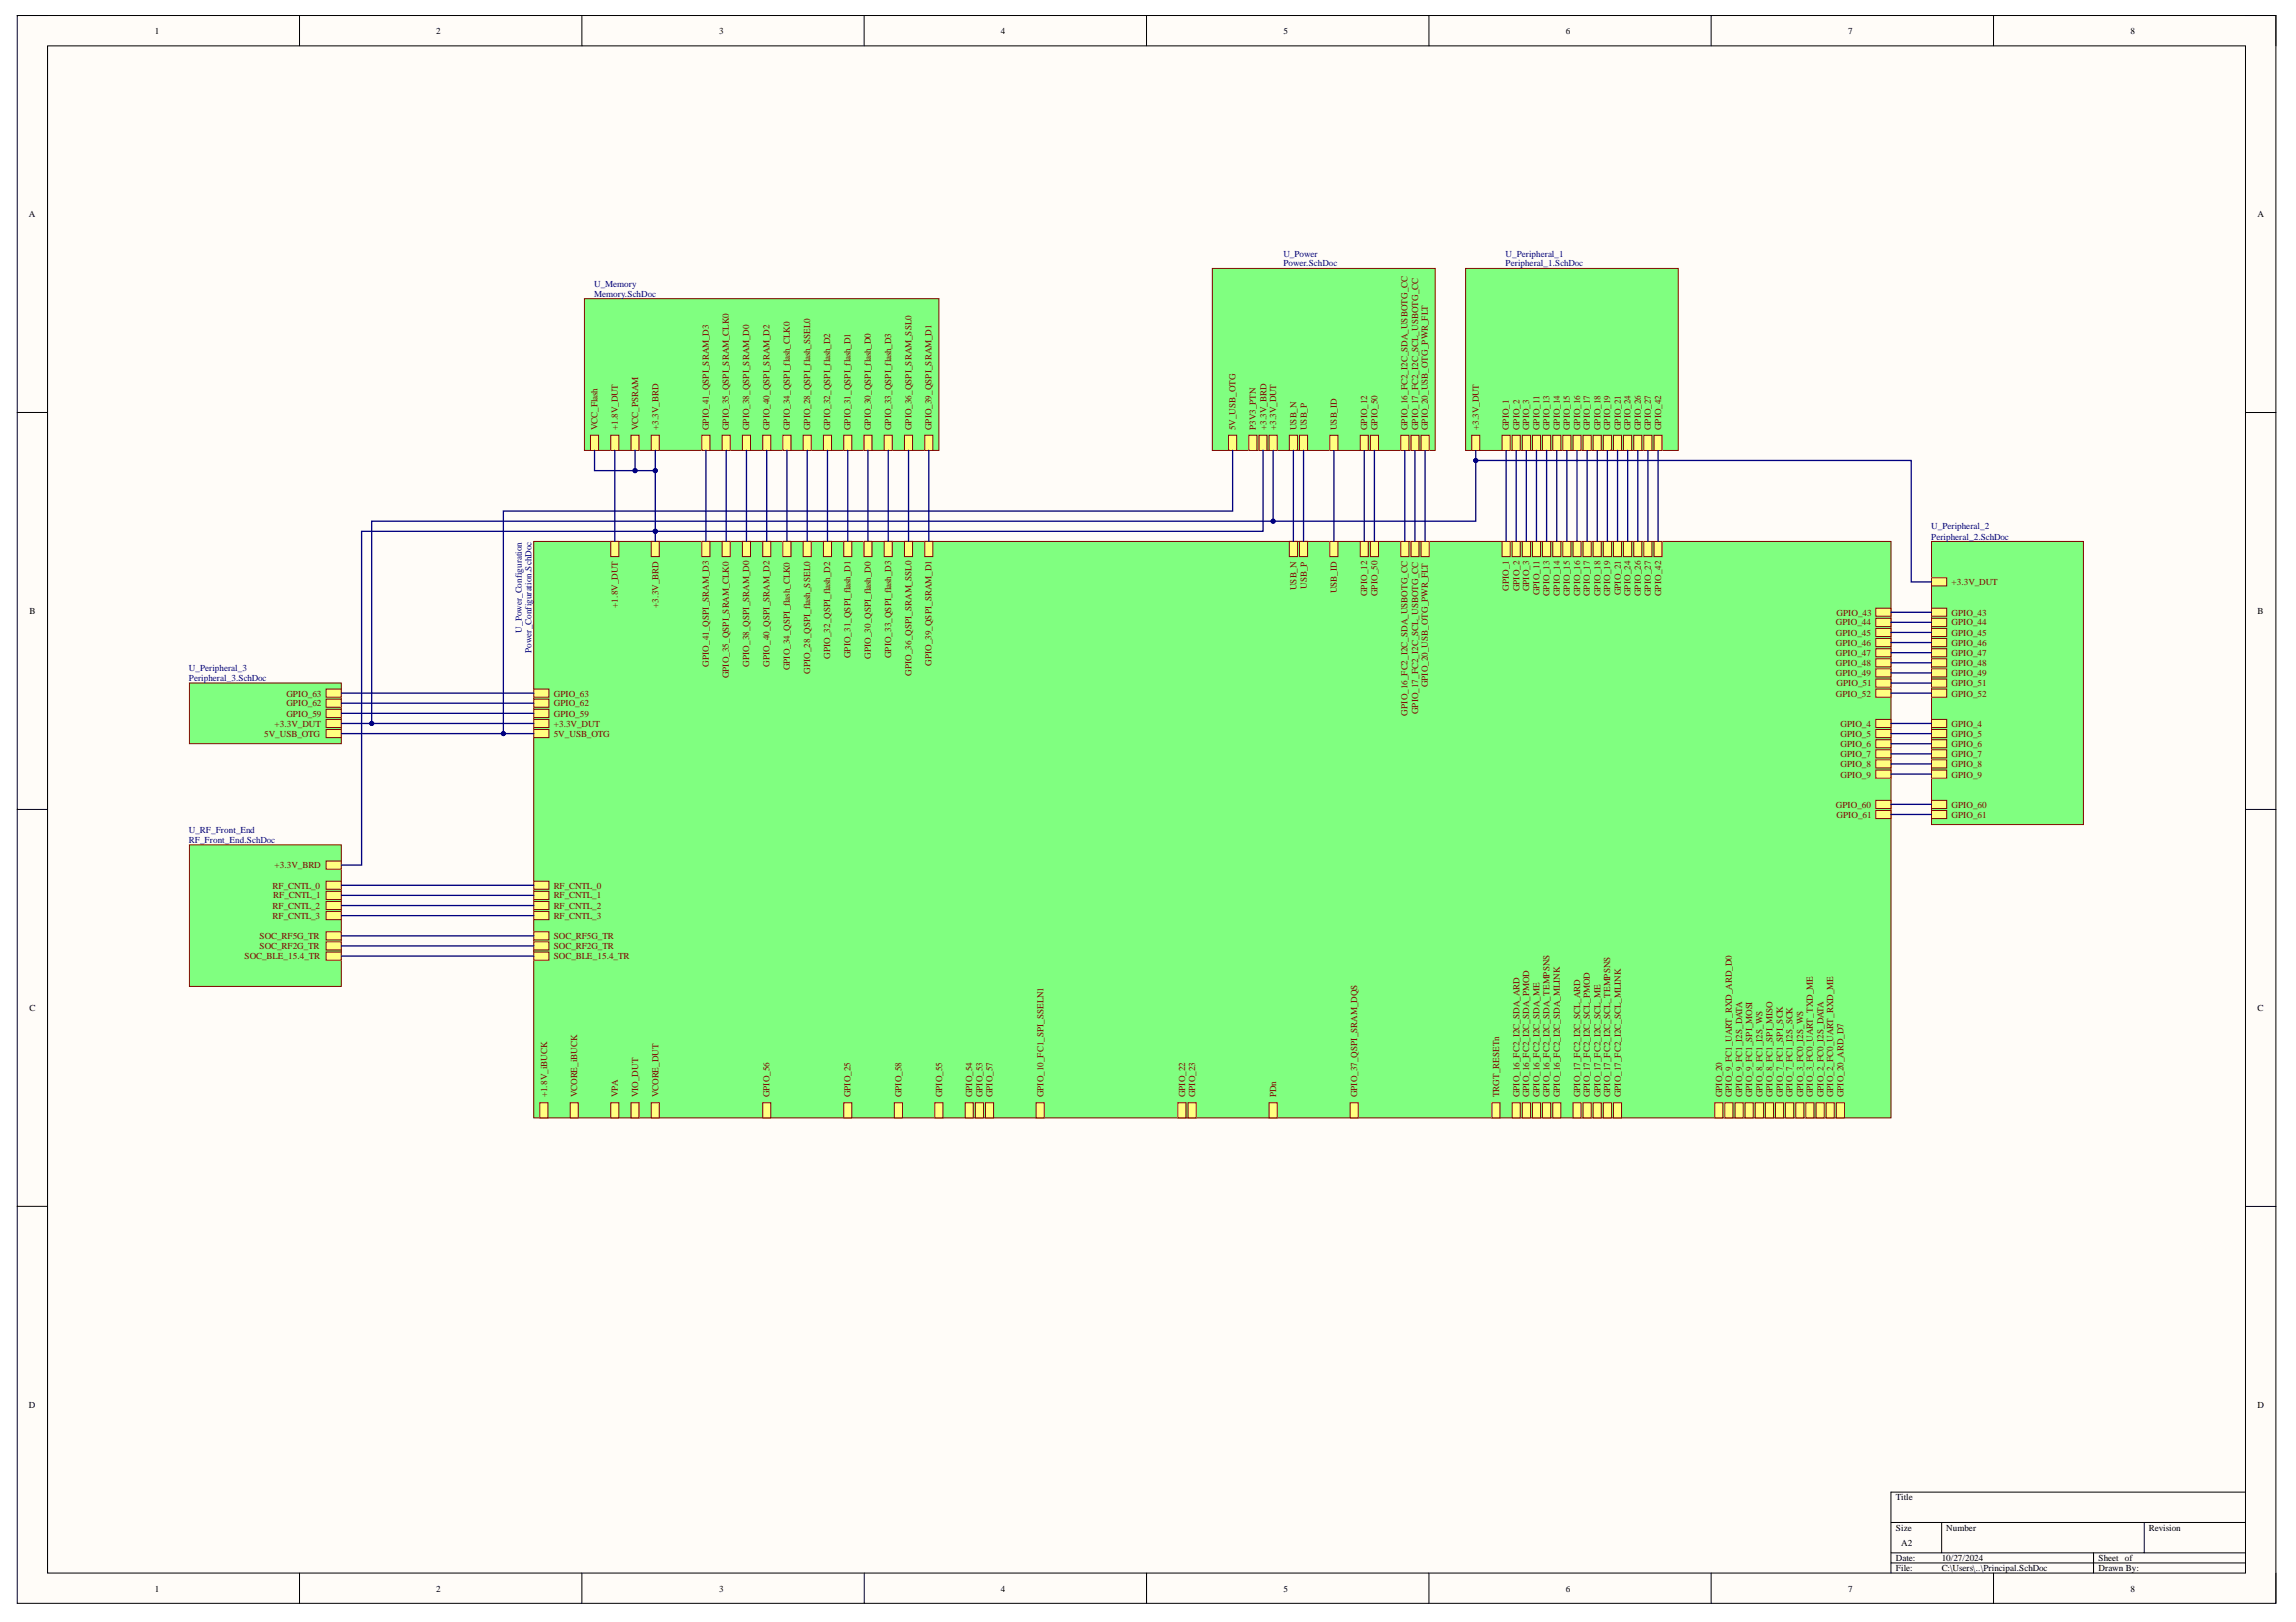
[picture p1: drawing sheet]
<svg xmlns="http://www.w3.org/2000/svg" width="297mm" height="210mm" viewBox="0 0 297 210" stroke-linecap="round" stroke-linejoin="round" font-family="sans-serif">
<defs><g id="words">
<g font-size="1.2">
<text x="20" y="4.4">1</text>
<text x="56.4" y="4.4">2</text>
<text x="93" y="4.4">3</text>
<text x="129.5" y="4.4">4</text>
<text x="166" y="4.4">5</text>
<text x="202.6" y="4.4">6</text>
<text x="239.1" y="4.4">7</text>
<text x="275.6" y="4.4">8</text>
<text x="3.7" y="28.1">A</text>
<text x="292.1" y="28.1">A</text>
<text x="3.8" y="79.5">B</text>
<text x="292.1" y="79.5">B</text>
<text x="3.8" y="130.9">C</text>
<text x="292.1" y="130.9">C</text>
<text x="3.7" y="182.2">D</text>
<text x="292.1" y="182.2">D</text>
<text x="245.3" y="194.1">Title</text>
<text x="245.3" y="198.1">Size</text>
<text x="245.3" y="202">Date:</text>
<text x="245.3" y="203.3">File:</text>
<text x="246" y="200.1">A2</text>
<text x="251.2" y="202">10/27/2024</text>
<text x="251.2" y="203.3">C:\Users\..\Principal.SchDoc</text>
<text x="251.8" y="198.1">Number</text>
<text x="271.5" y="202">Sheet of</text>
<text x="271.5" y="203.3">Drawn By:</text>
<text x="278" y="198.1">Revision</text>
<text x="20" y="206">1</text>
<text x="56.4" y="206">2</text>
<text x="93" y="206">3</text>
<text x="129.5" y="206">4</text>
<text x="166" y="206">5</text>
<text x="202.6" y="206">6</text>
<text x="239.1" y="206">7</text>
<text x="275.6" y="206">8</text>
</g>
<g font-size="1.2" fill="#000080">
<text x="166" y="33.2">U_Power</text>
<text x="166" y="34.5">Power.SchDoc</text>
<text x="194.8" y="33.2">U_Peripheral_1</text>
<text x="194.8" y="34.5">Peripheral_1.SchDoc</text>
<text x="76.9" y="37.1">U_Memory</text>
<text x="76.9" y="38.4">Memory.SchDoc</text>
<text x="249.9" y="68.5">U_Peripheral_2</text>
<text x="249.9" y="69.9">Peripheral_2.SchDoc</text>
<text x="67.5" y="81.9" transform="rotate(-90 67.5 81.9)">U_Power_Configuration</text>
<text x="24.4" y="86.8">U_Peripheral_3</text>
<text x="24.4" y="88.1">Peripheral_3.SchDoc</text>
<text x="68.8" y="84.5" transform="rotate(-90 68.8 84.5)">Power_Configuration.SchDoc</text>
<text x="24.4" y="107.8">U_RF_Front_End</text>
<text x="24.4" y="109.1">RF_Front_End.SchDoc</text>
</g>
<g font-size="1.2" fill="#800000">
<text x="77.3" y="55.7" transform="rotate(-90 77.3 55.7)">VCC_Flash</text>
<text x="79.9" y="55.7" transform="rotate(-90 79.9 55.7)">+1.8V_DUT</text>
<text x="82.6" y="55.7" transform="rotate(-90 82.6 55.7)">VCC_PSRAM</text>
<text x="85.2" y="55.7" transform="rotate(-90 85.2 55.7)">+3.3V_BRD</text>
<text x="91.7" y="55.7" transform="rotate(-90 91.7 55.7)">GPIO_41_QSPI_SRAM_D3</text>
<text x="94.3" y="55.7" transform="rotate(-90 94.3 55.7)">GPIO_35_QSPI_SRAM_CLK0</text>
<text x="96.9" y="55.7" transform="rotate(-90 96.9 55.7)">GPIO_38_QSPI_SRAM_D0</text>
<text x="99.6" y="55.7" transform="rotate(-90 99.6 55.7)">GPIO_40_QSPI_SRAM_D2</text>
<text x="102.2" y="55.7" transform="rotate(-90 102.2 55.7)">GPIO_34_QSPI_flash_CLK0</text>
<text x="104.8" y="55.7" transform="rotate(-90 104.8 55.7)">GPIO_28_QSPI_flash_SSEL0</text>
<text x="107.4" y="55.7" transform="rotate(-90 107.4 55.7)">GPIO_32_QSPI_flash_D2</text>
<text x="110" y="55.7" transform="rotate(-90 110 55.7)">GPIO_31_QSPI_flash_D1</text>
<text x="112.7" y="55.7" transform="rotate(-90 112.7 55.7)">GPIO_30_QSPI_flash_D0</text>
<text x="115.3" y="55.7" transform="rotate(-90 115.3 55.7)">GPIO_33_QSPI_flash_D3</text>
<text x="117.9" y="55.7" transform="rotate(-90 117.9 55.7)">GPIO_36_QSPI_SRAM_SSL0</text>
<text x="120.5" y="55.7" transform="rotate(-90 120.5 55.7)">GPIO_39_QSPI_SRAM_D1</text>
<text x="159.9" y="55.7" transform="rotate(-90 159.9 55.7)">5V_USB_OTG</text>
<text x="162.5" y="55.7" transform="rotate(-90 162.5 55.7)">P3V3_PTN</text>
<text x="163.8" y="55.7" transform="rotate(-90 163.8 55.7)">+3.3V_BRD</text>
<text x="165.1" y="55.7" transform="rotate(-90 165.1 55.7)">+3.3V_DUT</text>
<text x="167.7" y="55.7" transform="rotate(-90 167.7 55.7)">USB_N</text>
<text x="169.1" y="55.7" transform="rotate(-90 169.1 55.7)">USB_P</text>
<text x="173" y="55.7" transform="rotate(-90 173 55.7)">USB_ID</text>
<text x="176.9" y="55.7" transform="rotate(-90 176.9 55.7)">GPIO_12</text>
<text x="178.2" y="55.7" transform="rotate(-90 178.2 55.7)">GPIO_50</text>
<text x="182.1" y="55.7" transform="rotate(-90 182.1 55.7)">GPIO_16_FC2_I2C_SDA_USBOTG_CC</text>
<text x="183.5" y="55.7" transform="rotate(-90 183.5 55.7)">GPIO_17_FC2_I2C_SCL_USBOTG_CC</text>
<text x="184.7" y="55.7" transform="rotate(-90 184.7 55.7)">GPIO_20_USB_OTG_PWR_FLT</text>
<text x="191.3" y="55.7" transform="rotate(-90 191.3 55.7)">+3.3V_DUT</text>
<text x="195.2" y="55.7" transform="rotate(-90 195.2 55.7)">GPIO_1</text>
<text x="196.6" y="55.7" transform="rotate(-90 196.6 55.7)">GPIO_2</text>
<text x="197.8" y="55.7" transform="rotate(-90 197.8 55.7)">GPIO_3</text>
<text x="199.2" y="55.7" transform="rotate(-90 199.2 55.7)">GPIO_11</text>
<text x="200.5" y="55.7" transform="rotate(-90 200.5 55.7)">GPIO_13</text>
<text x="201.8" y="55.7" transform="rotate(-90 201.8 55.7)">GPIO_14</text>
<text x="203.1" y="55.7" transform="rotate(-90 203.1 55.7)">GPIO_15</text>
<text x="204.4" y="55.7" transform="rotate(-90 204.4 55.7)">GPIO_16</text>
<text x="205.7" y="55.7" transform="rotate(-90 205.7 55.7)">GPIO_17</text>
<text x="207.1" y="55.7" transform="rotate(-90 207.1 55.7)">GPIO_18</text>
<text x="208.3" y="55.7" transform="rotate(-90 208.3 55.7)">GPIO_19</text>
<text x="209.7" y="55.7" transform="rotate(-90 209.7 55.7)">GPIO_21</text>
<text x="210.9" y="55.7" transform="rotate(-90 210.9 55.7)">GPIO_24</text>
<text x="212.3" y="55.7" transform="rotate(-90 212.3 55.7)">GPIO_26</text>
<text x="213.6" y="55.7" transform="rotate(-90 213.6 55.7)">GPIO_27</text>
<text x="214.9" y="55.7" transform="rotate(-90 214.9 55.7)">GPIO_42</text>
<text x="167.7" y="76.4" transform="rotate(-90 167.7 76.4)">USB_N</text>
<text x="169.1" y="76.2" transform="rotate(-90 169.1 76.2)">USB_P</text>
<text x="173" y="76.8" transform="rotate(-90 173 76.8)">USB_ID</text>
<text x="176.9" y="77.1" transform="rotate(-90 176.9 77.1)">GPIO_12</text>
<text x="178.2" y="77.1" transform="rotate(-90 178.2 77.1)">GPIO_50</text>
<text x="195.2" y="76.5" transform="rotate(-90 195.2 76.5)">GPIO_1</text>
<text x="196.6" y="76.5" transform="rotate(-90 196.6 76.5)">GPIO_2</text>
<text x="197.8" y="76.5" transform="rotate(-90 197.8 76.5)">GPIO_3</text>
<text x="199.2" y="77" transform="rotate(-90 199.2 77)">GPIO_11</text>
<text x="200.5" y="77.1" transform="rotate(-90 200.5 77.1)">GPIO_13</text>
<text x="201.8" y="77.1" transform="rotate(-90 201.8 77.1)">GPIO_14</text>
<text x="203.1" y="77.1" transform="rotate(-90 203.1 77.1)">GPIO_15</text>
<text x="204.4" y="77.1" transform="rotate(-90 204.4 77.1)">GPIO_16</text>
<text x="205.7" y="77.1" transform="rotate(-90 205.7 77.1)">GPIO_17</text>
<text x="207.1" y="77.1" transform="rotate(-90 207.1 77.1)">GPIO_18</text>
<text x="208.3" y="77.1" transform="rotate(-90 208.3 77.1)">GPIO_19</text>
<text x="209.7" y="77" transform="rotate(-90 209.7 77)">GPIO_21</text>
<text x="210.9" y="77.1" transform="rotate(-90 210.9 77.1)">GPIO_24</text>
<text x="212.3" y="77.1" transform="rotate(-90 212.3 77.1)">GPIO_26</text>
<text x="213.6" y="77.1" transform="rotate(-90 213.6 77.1)">GPIO_27</text>
<text x="214.9" y="77.1" transform="rotate(-90 214.9 77.1)">GPIO_42</text>
<text x="252.5" y="75.7">+3.3V_DUT</text>
<text x="79.9" y="78.7" transform="rotate(-90 79.9 78.7)">+1.8V_DUT</text>
<text x="85.2" y="78.7" transform="rotate(-90 85.2 78.7)">+3.3V_BRD</text>
<text x="237.5" y="82.3">GPIO_45</text>
<text x="237.5" y="80.9">GPIO_44</text>
<text x="237.5" y="83.6">GPIO_46</text>
<text x="237.6" y="79.7">GPIO_43</text>
<text x="252.5" y="79.7">GPIO_43</text>
<text x="252.5" y="80.9">GPIO_44</text>
<text x="252.5" y="82.3">GPIO_45</text>
<text x="252.5" y="83.6">GPIO_46</text>
<text x="91.7" y="86.3" transform="rotate(-90 91.7 86.3)">GPIO_41_QSPI_SRAM_D3</text>
<text x="94.3" y="87.8" transform="rotate(-90 94.3 87.8)">GPIO_35_QSPI_SRAM_CLK0</text>
<text x="96.9" y="86.3" transform="rotate(-90 96.9 86.3)">GPIO_38_QSPI_SRAM_D0</text>
<text x="99.6" y="86.3" transform="rotate(-90 99.6 86.3)">GPIO_40_QSPI_SRAM_D2</text>
<text x="102.2" y="86.8" transform="rotate(-90 102.2 86.8)">GPIO_34_QSPI_flash_CLK0</text>
<text x="104.8" y="87.2" transform="rotate(-90 104.8 87.2)">GPIO_28_QSPI_flash_SSEL0</text>
<text x="107.4" y="85.2" transform="rotate(-90 107.4 85.2)">GPIO_32_QSPI_flash_D2</text>
<text x="110" y="85.2" transform="rotate(-90 110 85.2)">GPIO_31_QSPI_flash_D1</text>
<text x="112.7" y="85.2" transform="rotate(-90 112.7 85.2)">GPIO_30_QSPI_flash_D0</text>
<text x="115.3" y="85.2" transform="rotate(-90 115.3 85.2)">GPIO_33_QSPI_flash_D3</text>
<text x="117.9" y="87.4" transform="rotate(-90 117.9 87.4)">GPIO_36_QSPI_SRAM_SSL0</text>
<text x="120.5" y="86.2" transform="rotate(-90 120.5 86.2)">GPIO_39_QSPI_SRAM_D1</text>
<text x="184.7" y="89" transform="rotate(-90 184.7 89)">GPIO_20_USB_OTG_PWR_FLT</text>
<text x="237.5" y="84.9">GPIO_47</text>
<text x="237.5" y="86.2">GPIO_48</text>
<text x="237.5" y="87.5">GPIO_49</text>
<text x="237.6" y="88.8">GPIO_51</text>
<text x="252.5" y="84.9">GPIO_47</text>
<text x="252.5" y="86.2">GPIO_48</text>
<text x="252.5" y="87.5">GPIO_49</text>
<text x="252.5" y="88.8">GPIO_51</text>
<text x="34.2" y="95.4">5V_USB_OTG</text>
<text x="35.5" y="94">+3.3V_DUT</text>
<text x="37" y="92.8">GPIO_59</text>
<text x="37" y="91.4">GPIO_62</text>
<text x="37" y="90.1">GPIO_63</text>
<text x="71.6" y="94">+3.3V_DUT</text>
<text x="71.6" y="95.4">5V_USB_OTG</text>
<text x="71.6" y="92.8">GPIO_59</text>
<text x="71.6" y="91.4">GPIO_62</text>
<text x="71.6" y="90.1">GPIO_63</text>
<text x="182.1" y="92.6" transform="rotate(-90 182.1 92.6)">GPIO_16_FC2_I2C_SDA_USBOTG_CC</text>
<text x="183.5" y="92.4" transform="rotate(-90 183.5 92.4)">GPIO_17_FC2_I2C_SCL_USBOTG_CC</text>
<text x="237.5" y="90.1">GPIO_52</text>
<text x="238.1" y="94">GPIO_4</text>
<text x="238.1" y="95.4">GPIO_5</text>
<text x="252.5" y="90.1">GPIO_52</text>
<text x="252.5" y="94">GPIO_4</text>
<text x="252.5" y="95.4">GPIO_5</text>
<text x="238.1" y="96.6">GPIO_6</text>
<text x="238.1" y="98">GPIO_7</text>
<text x="238.1" y="99.3">GPIO_8</text>
<text x="238.1" y="100.6">GPIO_9</text>
<text x="252.5" y="96.6">GPIO_6</text>
<text x="252.5" y="100.6">GPIO_9</text>
<text x="252.5" y="98">GPIO_7</text>
<text x="252.5" y="99.3">GPIO_8</text>
<text x="237.5" y="104.5">GPIO_60</text>
<text x="237.6" y="105.9">GPIO_61</text>
<text x="252.5" y="104.5">GPIO_60</text>
<text x="252.5" y="105.9">GPIO_61</text>
<text x="35.5" y="112.4">+3.3V_BRD</text>
<text x="35.3" y="117.6">RF_CNTL_2</text>
<text x="35.3" y="118.9">RF_CNTL_3</text>
<text x="35.3" y="115">RF_CNTL_0</text>
<text x="35.4" y="116.2">RF_CNTL_1</text>
<text x="71.6" y="118.9">RF_CNTL_3</text>
<text x="71.6" y="117.6">RF_CNTL_2</text>
<text x="71.6" y="116.2">RF_CNTL_1</text>
<text x="71.6" y="115">RF_CNTL_0</text>
<text x="31.6" y="124.1">SOC_BLE_15.4_TR</text>
<text x="33.6" y="121.5">SOC_RF5G_TR</text>
<text x="33.6" y="122.8">SOC_RF2G_TR</text>
<text x="71.6" y="121.5">SOC_RF5G_TR</text>
<text x="71.6" y="122.8">SOC_RF2G_TR</text>
<text x="71.6" y="124.1">SOC_BLE_15.4_TR</text>
<text x="70.8" y="142" transform="rotate(-90 70.8 142)">+1.8V_iBUCK</text>
<text x="74.7" y="142" transform="rotate(-90 74.7 142)">VCORE_iBUCK</text>
<text x="79.9" y="142" transform="rotate(-90 79.9 142)">VPA</text>
<text x="82.6" y="142" transform="rotate(-90 82.6 142)">VIO_DUT</text>
<text x="85.2" y="142" transform="rotate(-90 85.2 142)">VCORE_DUT</text>
<text x="99.6" y="142" transform="rotate(-90 99.6 142)">GPIO_56</text>
<text x="110" y="142" transform="rotate(-90 110 142)">GPIO_25</text>
<text x="116.6" y="142" transform="rotate(-90 116.6 142)">GPIO_58</text>
<text x="121.9" y="142" transform="rotate(-90 121.9 142)">GPIO_55</text>
<text x="125.8" y="142" transform="rotate(-90 125.8 142)">GPIO_54</text>
<text x="127.1" y="142" transform="rotate(-90 127.1 142)">GPIO_53</text>
<text x="128.4" y="142" transform="rotate(-90 128.4 142)">GPIO_57</text>
<text x="135" y="142" transform="rotate(-90 135 142)">GPIO_10_FC1_SPI_SSELN1</text>
<text x="153.3" y="142" transform="rotate(-90 153.3 142)">GPIO_22</text>
<text x="154.6" y="142" transform="rotate(-90 154.6 142)">GPIO_23</text>
<text x="165.1" y="142" transform="rotate(-90 165.1 142)">PDn</text>
<text x="175.6" y="142" transform="rotate(-90 175.6 142)">GPIO_37_QSPI_SRAM_DQS</text>
<text x="193.9" y="142" transform="rotate(-90 193.9 142)">TRGT_RESETn</text>
<text x="196.6" y="142" transform="rotate(-90 196.6 142)">GPIO_16_FC2_I2C_SDA_ARD</text>
<text x="197.8" y="142" transform="rotate(-90 197.8 142)">GPIO_16_FC2_I2C_SDA_PMOD</text>
<text x="199.2" y="142" transform="rotate(-90 199.2 142)">GPIO_16_FC2_I2C_SDA_ME</text>
<text x="200.5" y="142" transform="rotate(-90 200.5 142)">GPIO_16_FC2_I2C_SDA_TEMPSNS</text>
<text x="201.8" y="142" transform="rotate(-90 201.8 142)">GPIO_16_FC2_I2C_SDA_MLINK</text>
<text x="204.4" y="142" transform="rotate(-90 204.4 142)">GPIO_17_FC2_I2C_SCL_ARD</text>
<text x="205.7" y="142" transform="rotate(-90 205.7 142)">GPIO_17_FC2_I2C_SCL_PMOD</text>
<text x="207.1" y="142" transform="rotate(-90 207.1 142)">GPIO_17_FC2_I2C_SCL_ME</text>
<text x="208.3" y="142" transform="rotate(-90 208.3 142)">GPIO_17_FC2_I2C_SCL_TEMPSNS</text>
<text x="209.7" y="142" transform="rotate(-90 209.7 142)">GPIO_17_FC2_I2C_SCL_MLINK</text>
<text x="222.8" y="142" transform="rotate(-90 222.8 142)">GPIO_20</text>
<text x="224.1" y="142" transform="rotate(-90 224.1 142)">GPIO_9_FC1_UART_RXD_ARD_D0</text>
<text x="225.4" y="142" transform="rotate(-90 225.4 142)">GPIO_9_FC1_I2S_DATA</text>
<text x="226.7" y="142" transform="rotate(-90 226.7 142)">GPIO_9_FC1_SPI_MOSI</text>
<text x="228" y="142" transform="rotate(-90 228 142)">GPIO_8_FC1_I2S_WS</text>
<text x="229.3" y="142" transform="rotate(-90 229.3 142)">GPIO_8_FC1_SPI_MISO</text>
<text x="230.7" y="142" transform="rotate(-90 230.7 142)">GPIO_7_FC1_SPI_SCK</text>
<text x="231.9" y="142" transform="rotate(-90 231.9 142)">GPIO_7_FC1_I2S_SCK</text>
<text x="233.3" y="142" transform="rotate(-90 233.3 142)">GPIO_3_FC0_I2S_WS</text>
<text x="234.5" y="142" transform="rotate(-90 234.5 142)">GPIO_3_FC0_UART_TXD_ME</text>
<text x="235.9" y="142" transform="rotate(-90 235.9 142)">GPIO_2_FC0_I2S_DATA</text>
<text x="237.2" y="142" transform="rotate(-90 237.2 142)">GPIO_2_FC0_UART_RXD_ME</text>
<text x="238.5" y="142" transform="rotate(-90 238.5 142)">GPIO_20_ARD_D7</text>
</g>
</g></defs>
<path d="M2.2 2h292.2v205.5h-292.2z" fill-rule="evenodd" fill="#fffcf8"/>
<path d="M2.2 2h292.2v205.5h-292.2z" fill="none" stroke="#000" stroke-width=".13"/>
<path d="M6.2 5.9h284.3v197.7h-284.3z" fill-rule="evenodd" fill="#fffcf8"/>
<g fill="none" stroke="#000" stroke-width=".13">
<path d="M2.2 2h4M6.2 5.9h284.3v197.7h-284.3zM38.7 2v3.9M75.3 2v3.9M111.8 2v3.9M148.3 2v3.9M184.9 2v3.9M221.4 2v3.9M257.9 2v3.9M290.5 2h3.9v3.9M2.2 53.4h4M290.5 53.4h3.9"/>
<path d="M2.2 104.7h4M290.5 104.7h3.9M2.2 156.1h4M290.5 156.1h3.9M244.6 197h45.9M251.2 197v4M277.4 197v4M290.5 193.1h-45.9v10.5M38.7 203.6v3.9M75.3 203.6v3.9M111.8 203.6v3.9M148.3 203.6v3.9"/>
<path d="M184.9 203.6v3.9M221.4 203.6v3.9M244.6 201h45.9M244.6 202.3h45.9M257.9 203.6v3.9M270.8 201v2.6M294.4 203.6v3.9"/>
</g>
<path d="M69 70.1h175.6v74.6h-175.6z" fill-rule="evenodd" fill="#80ff80"/>
<path d="M69 70.1h175.6v74.6h-175.6z" fill="none" stroke="#800000" stroke-width=".13"/>
<path d="M69.8 142.7h1.1v2h-1.1z" fill-rule="evenodd" fill="#ffff80"/>
<path d="M69.8 142.7h1.1v2h-1.1z" fill="none" stroke="#800000" stroke-width=".13"/>
<path d="M73.8 142.7h1v2h-1z" fill-rule="evenodd" fill="#ffff80"/>
<path d="M73.8 142.7h1v2h-1z" fill="none" stroke="#800000" stroke-width=".13"/>
<path d="M79 142.7h1.1v2h-1.1z" fill-rule="evenodd" fill="#ffff80"/>
<path d="M79 142.7h1.1v2h-1.1z" fill="none" stroke="#800000" stroke-width=".13"/>
<path d="M69.1 93.1h1.9v1h-1.9z" fill-rule="evenodd" fill="#ffff80"/>
<path d="M69.1 93.1h1.9v1h-1.9z" fill="none" stroke="#800000" stroke-width=".13"/>
<path d="M81.6 142.7h1.1v2h-1.1z" fill-rule="evenodd" fill="#ffff80"/>
<path d="M81.6 142.7h1.1v2h-1.1z" fill="none" stroke="#800000" stroke-width=".13"/>
<path d="M84.3 142.7h1v2h-1z" fill-rule="evenodd" fill="#ffff80"/>
<path d="M84.3 142.7h1v2h-1z" fill="none" stroke="#800000" stroke-width=".13"/>
<path d="M79 70.1h1.1v1.9h-1.1z" fill-rule="evenodd" fill="#ffff80"/>
<path d="M79 70.1h1.1v1.9h-1.1z" fill="none" stroke="#800000" stroke-width=".13"/>
<path d="M84.3 70.1h1v1.9h-1z" fill-rule="evenodd" fill="#ffff80"/>
<path d="M84.3 70.1h1v1.9h-1z" fill="none" stroke="#800000" stroke-width=".13"/>
<path d="M69.1 94.4h1.9v1.1h-1.9z" fill-rule="evenodd" fill="#ffff80"/>
<path d="M69.1 94.4h1.9v1.1h-1.9z" fill="none" stroke="#800000" stroke-width=".13"/>
<path d="M98.7 70.1h1v1.9h-1z" fill-rule="evenodd" fill="#ffff80"/>
<path d="M98.7 70.1h1v1.9h-1z" fill="none" stroke="#800000" stroke-width=".13"/>
<path d="M119.6 70.1h1.1v1.9h-1.1z" fill-rule="evenodd" fill="#ffff80"/>
<path d="M119.6 70.1h1.1v1.9h-1.1z" fill="none" stroke="#800000" stroke-width=".13"/>
<path d="M242.7 104.9h1.9v1h-1.9z" fill-rule="evenodd" fill="#ffff80"/>
<path d="M242.7 104.9h1.9v1h-1.9z" fill="none" stroke="#800000" stroke-width=".13"/>
<path d="M98.7 142.7h1v2h-1z" fill-rule="evenodd" fill="#ffff80"/>
<path d="M98.7 142.7h1v2h-1z" fill="none" stroke="#800000" stroke-width=".13"/>
<path d="M208.7 70.1h1.1v1.9h-1.1z" fill-rule="evenodd" fill="#ffff80"/>
<path d="M208.7 70.1h1.1v1.9h-1.1z" fill="none" stroke="#800000" stroke-width=".13"/>
<path d="M202.2 70.1h1v1.9h-1z" fill-rule="evenodd" fill="#ffff80"/>
<path d="M202.2 70.1h1v1.9h-1z" fill="none" stroke="#800000" stroke-width=".13"/>
<path d="M194.3 70.1h1.1v1.9h-1.1z" fill-rule="evenodd" fill="#ffff80"/>
<path d="M194.3 70.1h1.1v1.9h-1.1z" fill="none" stroke="#800000" stroke-width=".13"/>
<path d="M199.6 70.1h1v1.9h-1z" fill-rule="evenodd" fill="#ffff80"/>
<path d="M199.6 70.1h1v1.9h-1z" fill="none" stroke="#800000" stroke-width=".13"/>
<path d="M211.4 70.1h1v1.9h-1z" fill-rule="evenodd" fill="#ffff80"/>
<path d="M211.4 70.1h1v1.9h-1z" fill="none" stroke="#800000" stroke-width=".13"/>
<path d="M109.2 142.7h1v2h-1z" fill-rule="evenodd" fill="#ffff80"/>
<path d="M109.2 142.7h1v2h-1z" fill="none" stroke="#800000" stroke-width=".13"/>
<path d="M210 70.1h1.1v1.9h-1.1z" fill-rule="evenodd" fill="#ffff80"/>
<path d="M210 70.1h1.1v1.9h-1.1z" fill="none" stroke="#800000" stroke-width=".13"/>
<path d="M198.3 70.1h1v1.9h-1z" fill-rule="evenodd" fill="#ffff80"/>
<path d="M198.3 70.1h1v1.9h-1z" fill="none" stroke="#800000" stroke-width=".13"/>
<path d="M200.9 70.1h1v1.9h-1z" fill-rule="evenodd" fill="#ffff80"/>
<path d="M200.9 70.1h1v1.9h-1z" fill="none" stroke="#800000" stroke-width=".13"/>
<path d="M69.1 91.8h1.9v1h-1.9z" fill-rule="evenodd" fill="#ffff80"/>
<path d="M69.1 91.8h1.9v1h-1.9z" fill="none" stroke="#800000" stroke-width=".13"/>
<path d="M115.7 142.7h1v2h-1z" fill-rule="evenodd" fill="#ffff80"/>
<path d="M115.7 142.7h1v2h-1z" fill="none" stroke="#800000" stroke-width=".13"/>
<path d="M242.7 93.1h1.9v1h-1.9z" fill-rule="evenodd" fill="#ffff80"/>
<path d="M242.7 93.1h1.9v1h-1.9z" fill="none" stroke="#800000" stroke-width=".13"/>
<path d="M242.7 103.6h1.9v1h-1.9z" fill-rule="evenodd" fill="#ffff80"/>
<path d="M242.7 103.6h1.9v1h-1.9z" fill="none" stroke="#800000" stroke-width=".13"/>
<path d="M242.7 89.2h1.9v1h-1.9z" fill-rule="evenodd" fill="#ffff80"/>
<path d="M242.7 89.2h1.9v1h-1.9z" fill="none" stroke="#800000" stroke-width=".13"/>
<path d="M120.9 142.7h1.1v2h-1.1z" fill-rule="evenodd" fill="#ffff80"/>
<path d="M120.9 142.7h1.1v2h-1.1z" fill="none" stroke="#800000" stroke-width=".13"/>
<path d="M207.4 70.1h1.1v1.9h-1.1z" fill-rule="evenodd" fill="#ffff80"/>
<path d="M207.4 70.1h1.1v1.9h-1.1z" fill="none" stroke="#800000" stroke-width=".13"/>
<path d="M242.7 87.9h1.9v1h-1.9z" fill-rule="evenodd" fill="#ffff80"/>
<path d="M242.7 87.9h1.9v1h-1.9z" fill="none" stroke="#800000" stroke-width=".13"/>
<path d="M124.9 142.7h1v2h-1z" fill-rule="evenodd" fill="#ffff80"/>
<path d="M124.9 142.7h1v2h-1z" fill="none" stroke="#800000" stroke-width=".13"/>
<path d="M126.2 142.7h1v2h-1z" fill-rule="evenodd" fill="#ffff80"/>
<path d="M126.2 142.7h1v2h-1z" fill="none" stroke="#800000" stroke-width=".13"/>
<path d="M127.5 142.7h1v2h-1z" fill-rule="evenodd" fill="#ffff80"/>
<path d="M127.5 142.7h1v2h-1z" fill="none" stroke="#800000" stroke-width=".13"/>
<path d="M69.1 90.5h1.9v1h-1.9z" fill-rule="evenodd" fill="#ffff80"/>
<path d="M69.1 90.5h1.9v1h-1.9z" fill="none" stroke="#800000" stroke-width=".13"/>
<path d="M242.7 94.4h1.9v1.1h-1.9z" fill-rule="evenodd" fill="#ffff80"/>
<path d="M242.7 94.4h1.9v1.1h-1.9z" fill="none" stroke="#800000" stroke-width=".13"/>
<path d="M134 142.7h1.1v2h-1.1z" fill-rule="evenodd" fill="#ffff80"/>
<path d="M134 142.7h1.1v2h-1.1z" fill="none" stroke="#800000" stroke-width=".13"/>
<path d="M242.7 95.7h1.9v1.1h-1.9z" fill-rule="evenodd" fill="#ffff80"/>
<path d="M242.7 95.7h1.9v1.1h-1.9z" fill="none" stroke="#800000" stroke-width=".13"/>
<path d="M212.7 70.1h1v1.9h-1z" fill-rule="evenodd" fill="#ffff80"/>
<path d="M212.7 70.1h1v1.9h-1z" fill="none" stroke="#800000" stroke-width=".13"/>
<path d="M96 70.1h1.1v1.9h-1.1z" fill-rule="evenodd" fill="#ffff80"/>
<path d="M96 70.1h1.1v1.9h-1.1z" fill="none" stroke="#800000" stroke-width=".13"/>
<path d="M214 70.1h1v1.9h-1z" fill-rule="evenodd" fill="#ffff80"/>
<path d="M214 70.1h1v1.9h-1z" fill="none" stroke="#800000" stroke-width=".13"/>
<path d="M242.7 78.7h1.9v1.1h-1.9z" fill-rule="evenodd" fill="#ffff80"/>
<path d="M242.7 78.7h1.9v1.1h-1.9z" fill="none" stroke="#800000" stroke-width=".13"/>
<path d="M242.7 81.3h1.9v1.1h-1.9z" fill-rule="evenodd" fill="#ffff80"/>
<path d="M242.7 81.3h1.9v1.1h-1.9z" fill="none" stroke="#800000" stroke-width=".13"/>
<path d="M242.7 80h1.9v1.1h-1.9z" fill-rule="evenodd" fill="#ffff80"/>
<path d="M242.7 80h1.9v1.1h-1.9z" fill="none" stroke="#800000" stroke-width=".13"/>
<path d="M69.1 89.2h1.9v1h-1.9z" fill-rule="evenodd" fill="#ffff80"/>
<path d="M69.1 89.2h1.9v1h-1.9z" fill="none" stroke="#800000" stroke-width=".13"/>
<path d="M177.3 70.1h1v1.9h-1z" fill-rule="evenodd" fill="#ffff80"/>
<path d="M177.3 70.1h1v1.9h-1z" fill="none" stroke="#800000" stroke-width=".13"/>
<path d="M206.1 70.1h1.1v1.9h-1.1z" fill-rule="evenodd" fill="#ffff80"/>
<path d="M206.1 70.1h1.1v1.9h-1.1z" fill="none" stroke="#800000" stroke-width=".13"/>
<path d="M152.4 142.7h1v2h-1z" fill-rule="evenodd" fill="#ffff80"/>
<path d="M152.4 142.7h1v2h-1z" fill="none" stroke="#800000" stroke-width=".13"/>
<path d="M153.7 142.7h1.1v2h-1.1z" fill-rule="evenodd" fill="#ffff80"/>
<path d="M153.7 142.7h1.1v2h-1.1z" fill="none" stroke="#800000" stroke-width=".13"/>
<path d="M114.4 70.1h1v1.9h-1z" fill-rule="evenodd" fill="#ffff80"/>
<path d="M114.4 70.1h1v1.9h-1z" fill="none" stroke="#800000" stroke-width=".13"/>
<path d="M242.7 82.6h1.9v1.1h-1.9z" fill-rule="evenodd" fill="#ffff80"/>
<path d="M242.7 82.6h1.9v1.1h-1.9z" fill="none" stroke="#800000" stroke-width=".13"/>
<path d="M195.6 70.1h1.1v1.9h-1.1z" fill-rule="evenodd" fill="#ffff80"/>
<path d="M195.6 70.1h1.1v1.9h-1.1z" fill="none" stroke="#800000" stroke-width=".13"/>
<path d="M103.9 70.1h1.1v1.9h-1.1z" fill-rule="evenodd" fill="#ffff80"/>
<path d="M103.9 70.1h1.1v1.9h-1.1z" fill="none" stroke="#800000" stroke-width=".13"/>
<path d="M111.8 70.1h1v1.9h-1z" fill-rule="evenodd" fill="#ffff80"/>
<path d="M111.8 70.1h1v1.9h-1z" fill="none" stroke="#800000" stroke-width=".13"/>
<path d="M106.5 70.1h1.1v1.9h-1.1z" fill-rule="evenodd" fill="#ffff80"/>
<path d="M106.5 70.1h1.1v1.9h-1.1z" fill="none" stroke="#800000" stroke-width=".13"/>
<path d="M242.7 83.9h1.9v1.1h-1.9z" fill-rule="evenodd" fill="#ffff80"/>
<path d="M242.7 83.9h1.9v1.1h-1.9z" fill="none" stroke="#800000" stroke-width=".13"/>
<path d="M164.2 142.7h1v2h-1z" fill-rule="evenodd" fill="#ffff80"/>
<path d="M164.2 142.7h1v2h-1z" fill="none" stroke="#800000" stroke-width=".13"/>
<path d="M101.3 70.1h1v1.9h-1z" fill-rule="evenodd" fill="#ffff80"/>
<path d="M101.3 70.1h1v1.9h-1z" fill="none" stroke="#800000" stroke-width=".13"/>
<path d="M242.7 85.3h1.9v1h-1.9z" fill-rule="evenodd" fill="#ffff80"/>
<path d="M242.7 85.3h1.9v1h-1.9z" fill="none" stroke="#800000" stroke-width=".13"/>
<path d="M109.2 70.1h1v1.9h-1z" fill-rule="evenodd" fill="#ffff80"/>
<path d="M109.2 70.1h1v1.9h-1z" fill="none" stroke="#800000" stroke-width=".13"/>
<path d="M196.9 70.1h1.1v1.9h-1.1z" fill-rule="evenodd" fill="#ffff80"/>
<path d="M196.9 70.1h1.1v1.9h-1.1z" fill="none" stroke="#800000" stroke-width=".13"/>
<path d="M166.8 70.1h1.1v1.9h-1.1z" fill-rule="evenodd" fill="#ffff80"/>
<path d="M166.8 70.1h1.1v1.9h-1.1z" fill="none" stroke="#800000" stroke-width=".13"/>
<path d="M90.8 70.1h1.1v1.9h-1.1z" fill-rule="evenodd" fill="#ffff80"/>
<path d="M90.8 70.1h1.1v1.9h-1.1z" fill="none" stroke="#800000" stroke-width=".13"/>
<path d="M174.7 142.7h1v2h-1z" fill-rule="evenodd" fill="#ffff80"/>
<path d="M174.7 142.7h1v2h-1z" fill="none" stroke="#800000" stroke-width=".13"/>
<path d="M93.4 70.1h1.1v1.9h-1.1z" fill-rule="evenodd" fill="#ffff80"/>
<path d="M93.4 70.1h1.1v1.9h-1.1z" fill="none" stroke="#800000" stroke-width=".13"/>
<path d="M117 70.1h1.1v1.9h-1.1z" fill-rule="evenodd" fill="#ffff80"/>
<path d="M117 70.1h1.1v1.9h-1.1z" fill="none" stroke="#800000" stroke-width=".13"/>
<path d="M172 70.1h1.1v1.9h-1.1z" fill-rule="evenodd" fill="#ffff80"/>
<path d="M172 70.1h1.1v1.9h-1.1z" fill="none" stroke="#800000" stroke-width=".13"/>
<path d="M69.1 118h1.9v1h-1.9z" fill-rule="evenodd" fill="#ffff80"/>
<path d="M69.1 118h1.9v1h-1.9z" fill="none" stroke="#800000" stroke-width=".13"/>
<path d="M69.1 116.7h1.9v1h-1.9z" fill-rule="evenodd" fill="#ffff80"/>
<path d="M69.1 116.7h1.9v1h-1.9z" fill="none" stroke="#800000" stroke-width=".13"/>
<path d="M69.1 115.4h1.9v1h-1.9z" fill-rule="evenodd" fill="#ffff80"/>
<path d="M69.1 115.4h1.9v1h-1.9z" fill="none" stroke="#800000" stroke-width=".13"/>
<path d="M176 70.1h1v1.9h-1z" fill-rule="evenodd" fill="#ffff80"/>
<path d="M176 70.1h1v1.9h-1z" fill="none" stroke="#800000" stroke-width=".13"/>
<path d="M69.1 114h1.9v1.1h-1.9z" fill-rule="evenodd" fill="#ffff80"/>
<path d="M69.1 114h1.9v1.1h-1.9z" fill="none" stroke="#800000" stroke-width=".13"/>
<path d="M69.1 120.6h1.9v1h-1.9z" fill-rule="evenodd" fill="#ffff80"/>
<path d="M69.1 120.6h1.9v1h-1.9z" fill="none" stroke="#800000" stroke-width=".13"/>
<path d="M69.1 121.9h1.9v1h-1.9z" fill-rule="evenodd" fill="#ffff80"/>
<path d="M69.1 121.9h1.9v1h-1.9z" fill="none" stroke="#800000" stroke-width=".13"/>
<path d="M69.1 123.2h1.9v1.1h-1.9z" fill-rule="evenodd" fill="#ffff80"/>
<path d="M69.1 123.2h1.9v1.1h-1.9z" fill="none" stroke="#800000" stroke-width=".13"/>
<path d="M193 142.7h1.1v2h-1.1z" fill-rule="evenodd" fill="#ffff80"/>
<path d="M193 142.7h1.1v2h-1.1z" fill="none" stroke="#800000" stroke-width=".13"/>
<path d="M195.6 142.7h1.1v2h-1.1z" fill-rule="evenodd" fill="#ffff80"/>
<path d="M195.6 142.7h1.1v2h-1.1z" fill="none" stroke="#800000" stroke-width=".13"/>
<path d="M196.9 142.7h1.1v2h-1.1z" fill-rule="evenodd" fill="#ffff80"/>
<path d="M196.9 142.7h1.1v2h-1.1z" fill="none" stroke="#800000" stroke-width=".13"/>
<path d="M198.3 142.7h1v2h-1z" fill-rule="evenodd" fill="#ffff80"/>
<path d="M198.3 142.7h1v2h-1z" fill="none" stroke="#800000" stroke-width=".13"/>
<path d="M199.6 142.7h1v2h-1z" fill-rule="evenodd" fill="#ffff80"/>
<path d="M199.6 142.7h1v2h-1z" fill="none" stroke="#800000" stroke-width=".13"/>
<path d="M200.9 142.7h1v2h-1z" fill-rule="evenodd" fill="#ffff80"/>
<path d="M200.9 142.7h1v2h-1z" fill="none" stroke="#800000" stroke-width=".13"/>
<path d="M181.2 70.1h1.1v1.9h-1.1z" fill-rule="evenodd" fill="#ffff80"/>
<path d="M181.2 70.1h1.1v1.9h-1.1z" fill="none" stroke="#800000" stroke-width=".13"/>
<path d="M203.5 142.7h1v2h-1z" fill-rule="evenodd" fill="#ffff80"/>
<path d="M203.5 142.7h1v2h-1z" fill="none" stroke="#800000" stroke-width=".13"/>
<path d="M204.8 142.7h1.1v2h-1.1z" fill-rule="evenodd" fill="#ffff80"/>
<path d="M204.8 142.7h1.1v2h-1.1z" fill="none" stroke="#800000" stroke-width=".13"/>
<path d="M206.1 142.7h1.1v2h-1.1z" fill-rule="evenodd" fill="#ffff80"/>
<path d="M206.1 142.7h1.1v2h-1.1z" fill="none" stroke="#800000" stroke-width=".13"/>
<path d="M207.4 142.7h1.1v2h-1.1z" fill-rule="evenodd" fill="#ffff80"/>
<path d="M207.4 142.7h1.1v2h-1.1z" fill="none" stroke="#800000" stroke-width=".13"/>
<path d="M208.7 142.7h1.1v2h-1.1z" fill-rule="evenodd" fill="#ffff80"/>
<path d="M208.7 142.7h1.1v2h-1.1z" fill="none" stroke="#800000" stroke-width=".13"/>
<path d="M182.5 70.1h1.1v1.9h-1.1z" fill-rule="evenodd" fill="#ffff80"/>
<path d="M182.5 70.1h1.1v1.9h-1.1z" fill="none" stroke="#800000" stroke-width=".13"/>
<path d="M203.5 70.1h1v1.9h-1z" fill-rule="evenodd" fill="#ffff80"/>
<path d="M203.5 70.1h1v1.9h-1z" fill="none" stroke="#800000" stroke-width=".13"/>
<path d="M204.8 70.1h1.1v1.9h-1.1z" fill-rule="evenodd" fill="#ffff80"/>
<path d="M204.8 70.1h1.1v1.9h-1.1z" fill="none" stroke="#800000" stroke-width=".13"/>
<path d="M242.7 97h1.9v1.1h-1.9z" fill-rule="evenodd" fill="#ffff80"/>
<path d="M242.7 97h1.9v1.1h-1.9z" fill="none" stroke="#800000" stroke-width=".13"/>
<path d="M242.7 98.3h1.9v1.1h-1.9z" fill-rule="evenodd" fill="#ffff80"/>
<path d="M242.7 98.3h1.9v1.1h-1.9z" fill="none" stroke="#800000" stroke-width=".13"/>
<path d="M242.7 99.6h1.9v1.1h-1.9z" fill-rule="evenodd" fill="#ffff80"/>
<path d="M242.7 99.6h1.9v1.1h-1.9z" fill="none" stroke="#800000" stroke-width=".13"/>
<path d="M221.8 142.7h1.1v2h-1.1z" fill-rule="evenodd" fill="#ffff80"/>
<path d="M221.8 142.7h1.1v2h-1.1z" fill="none" stroke="#800000" stroke-width=".13"/>
<path d="M223.2 142.7h1v2h-1z" fill-rule="evenodd" fill="#ffff80"/>
<path d="M223.2 142.7h1v2h-1z" fill="none" stroke="#800000" stroke-width=".13"/>
<path d="M224.5 142.7h1v2h-1z" fill-rule="evenodd" fill="#ffff80"/>
<path d="M224.5 142.7h1v2h-1z" fill="none" stroke="#800000" stroke-width=".13"/>
<path d="M225.8 142.7h1v2h-1z" fill-rule="evenodd" fill="#ffff80"/>
<path d="M225.8 142.7h1v2h-1z" fill="none" stroke="#800000" stroke-width=".13"/>
<path d="M227.1 142.7h1v2h-1z" fill-rule="evenodd" fill="#ffff80"/>
<path d="M227.1 142.7h1v2h-1z" fill="none" stroke="#800000" stroke-width=".13"/>
<path d="M228.4 142.7h1v2h-1z" fill-rule="evenodd" fill="#ffff80"/>
<path d="M228.4 142.7h1v2h-1z" fill="none" stroke="#800000" stroke-width=".13"/>
<path d="M229.7 142.7h1v2h-1z" fill-rule="evenodd" fill="#ffff80"/>
<path d="M229.7 142.7h1v2h-1z" fill="none" stroke="#800000" stroke-width=".13"/>
<path d="M231 142.7h1.1v2h-1.1z" fill-rule="evenodd" fill="#ffff80"/>
<path d="M231 142.7h1.1v2h-1.1z" fill="none" stroke="#800000" stroke-width=".13"/>
<path d="M232.3 142.7h1.1v2h-1.1z" fill-rule="evenodd" fill="#ffff80"/>
<path d="M232.3 142.7h1.1v2h-1.1z" fill="none" stroke="#800000" stroke-width=".13"/>
<path d="M233.6 142.7h1.1v2h-1.1z" fill-rule="evenodd" fill="#ffff80"/>
<path d="M233.6 142.7h1.1v2h-1.1z" fill="none" stroke="#800000" stroke-width=".13"/>
<path d="M234.9 142.7h1.1v2h-1.1z" fill-rule="evenodd" fill="#ffff80"/>
<path d="M234.9 142.7h1.1v2h-1.1z" fill="none" stroke="#800000" stroke-width=".13"/>
<path d="M236.3 142.7h1v2h-1z" fill-rule="evenodd" fill="#ffff80"/>
<path d="M236.3 142.7h1v2h-1z" fill="none" stroke="#800000" stroke-width=".13"/>
<path d="M237.6 142.7h1v2h-1z" fill-rule="evenodd" fill="#ffff80"/>
<path d="M237.6 142.7h1v2h-1z" fill="none" stroke="#800000" stroke-width=".13"/>
<path d="M183.8 70.1h1.1v1.9h-1.1z" fill-rule="evenodd" fill="#ffff80"/>
<path d="M183.8 70.1h1.1v1.9h-1.1z" fill="none" stroke="#800000" stroke-width=".13"/>
<path d="M168.1 70.1h1.1v1.9h-1.1z" fill-rule="evenodd" fill="#ffff80"/>
<path d="M168.1 70.1h1.1v1.9h-1.1z" fill="none" stroke="#800000" stroke-width=".13"/>
<path d="M242.7 86.6h1.9v1h-1.9z" fill-rule="evenodd" fill="#ffff80"/>
<path d="M242.7 86.6h1.9v1h-1.9z" fill="none" stroke="#800000" stroke-width=".13"/>
<path d="M75.6 38.7h45.9v19.6h-45.9z" fill-rule="evenodd" fill="#80ff80"/>
<path d="M75.6 38.7h45.9v19.6h-45.9z" fill="none" stroke="#800000" stroke-width=".13"/>
<path d="M76.4 56.3h1v2h-1z" fill-rule="evenodd" fill="#ffff80"/>
<path d="M76.4 56.3h1v2h-1z" fill="none" stroke="#800000" stroke-width=".13"/>
<path d="M84.3 56.3h1v2h-1z" fill-rule="evenodd" fill="#ffff80"/>
<path d="M84.3 56.3h1v2h-1z" fill="none" stroke="#800000" stroke-width=".13"/>
<path d="M81.6 56.3h1.1v2h-1.1z" fill-rule="evenodd" fill="#ffff80"/>
<path d="M81.6 56.3h1.1v2h-1.1z" fill="none" stroke="#800000" stroke-width=".13"/>
<path d="M93.4 56.3h1.1v2h-1.1z" fill-rule="evenodd" fill="#ffff80"/>
<path d="M93.4 56.3h1.1v2h-1.1z" fill="none" stroke="#800000" stroke-width=".13"/>
<path d="M90.8 56.3h1.1v2h-1.1z" fill-rule="evenodd" fill="#ffff80"/>
<path d="M90.8 56.3h1.1v2h-1.1z" fill="none" stroke="#800000" stroke-width=".13"/>
<path d="M96 56.3h1.1v2h-1.1z" fill-rule="evenodd" fill="#ffff80"/>
<path d="M96 56.3h1.1v2h-1.1z" fill="none" stroke="#800000" stroke-width=".13"/>
<path d="M79 56.3h1.1v2h-1.1z" fill-rule="evenodd" fill="#ffff80"/>
<path d="M79 56.3h1.1v2h-1.1z" fill="none" stroke="#800000" stroke-width=".13"/>
<path d="M98.7 56.3h1v2h-1z" fill-rule="evenodd" fill="#ffff80"/>
<path d="M98.7 56.3h1v2h-1z" fill="none" stroke="#800000" stroke-width=".13"/>
<path d="M101.3 56.3h1v2h-1z" fill-rule="evenodd" fill="#ffff80"/>
<path d="M101.3 56.3h1v2h-1z" fill="none" stroke="#800000" stroke-width=".13"/>
<path d="M103.9 56.3h1.1v2h-1.1z" fill-rule="evenodd" fill="#ffff80"/>
<path d="M103.9 56.3h1.1v2h-1.1z" fill="none" stroke="#800000" stroke-width=".13"/>
<path d="M106.5 56.3h1.1v2h-1.1z" fill-rule="evenodd" fill="#ffff80"/>
<path d="M106.5 56.3h1.1v2h-1.1z" fill="none" stroke="#800000" stroke-width=".13"/>
<path d="M109.2 56.3h1v2h-1z" fill-rule="evenodd" fill="#ffff80"/>
<path d="M109.2 56.3h1v2h-1z" fill="none" stroke="#800000" stroke-width=".13"/>
<path d="M111.8 56.3h1v2h-1z" fill-rule="evenodd" fill="#ffff80"/>
<path d="M111.8 56.3h1v2h-1z" fill="none" stroke="#800000" stroke-width=".13"/>
<path d="M114.4 56.3h1v2h-1z" fill-rule="evenodd" fill="#ffff80"/>
<path d="M114.4 56.3h1v2h-1z" fill="none" stroke="#800000" stroke-width=".13"/>
<path d="M117 56.3h1.1v2h-1.1z" fill-rule="evenodd" fill="#ffff80"/>
<path d="M117 56.3h1.1v2h-1.1z" fill="none" stroke="#800000" stroke-width=".13"/>
<path d="M119.6 56.3h1.1v2h-1.1z" fill-rule="evenodd" fill="#ffff80"/>
<path d="M119.6 56.3h1.1v2h-1.1z" fill="none" stroke="#800000" stroke-width=".13"/>
<path d="M156.8 34.7h28.9v23.6h-28.9z" fill-rule="evenodd" fill="#80ff80"/>
<path d="M156.8 34.7h28.9v23.6h-28.9z" fill="none" stroke="#800000" stroke-width=".13"/>
<path d="M158.9 56.3h1.1v2h-1.1z" fill-rule="evenodd" fill="#ffff80"/>
<path d="M158.9 56.3h1.1v2h-1.1z" fill="none" stroke="#800000" stroke-width=".13"/>
<path d="M161.6 56.3h1v2h-1z" fill-rule="evenodd" fill="#ffff80"/>
<path d="M161.6 56.3h1v2h-1z" fill="none" stroke="#800000" stroke-width=".13"/>
<path d="M162.9 56.3h1v2h-1z" fill-rule="evenodd" fill="#ffff80"/>
<path d="M162.9 56.3h1v2h-1z" fill="none" stroke="#800000" stroke-width=".13"/>
<path d="M164.2 56.3h1v2h-1z" fill-rule="evenodd" fill="#ffff80"/>
<path d="M164.2 56.3h1v2h-1z" fill="none" stroke="#800000" stroke-width=".13"/>
<path d="M177.3 56.3h1v2h-1z" fill-rule="evenodd" fill="#ffff80"/>
<path d="M177.3 56.3h1v2h-1z" fill="none" stroke="#800000" stroke-width=".13"/>
<path d="M182.5 56.3h1.1v2h-1.1z" fill-rule="evenodd" fill="#ffff80"/>
<path d="M182.5 56.3h1.1v2h-1.1z" fill="none" stroke="#800000" stroke-width=".13"/>
<path d="M181.2 56.3h1.1v2h-1.1z" fill-rule="evenodd" fill="#ffff80"/>
<path d="M181.2 56.3h1.1v2h-1.1z" fill="none" stroke="#800000" stroke-width=".13"/>
<path d="M166.8 56.3h1.1v2h-1.1z" fill-rule="evenodd" fill="#ffff80"/>
<path d="M166.8 56.3h1.1v2h-1.1z" fill="none" stroke="#800000" stroke-width=".13"/>
<path d="M168.1 56.3h1.1v2h-1.1z" fill-rule="evenodd" fill="#ffff80"/>
<path d="M168.1 56.3h1.1v2h-1.1z" fill="none" stroke="#800000" stroke-width=".13"/>
<path d="M183.8 56.3h1.1v2h-1.1z" fill-rule="evenodd" fill="#ffff80"/>
<path d="M183.8 56.3h1.1v2h-1.1z" fill="none" stroke="#800000" stroke-width=".13"/>
<path d="M176 56.3h1v2h-1z" fill-rule="evenodd" fill="#ffff80"/>
<path d="M176 56.3h1v2h-1z" fill="none" stroke="#800000" stroke-width=".13"/>
<path d="M172 56.3h1.1v2h-1.1z" fill-rule="evenodd" fill="#ffff80"/>
<path d="M172 56.3h1.1v2h-1.1z" fill="none" stroke="#800000" stroke-width=".13"/>
<path d="M24.5 109.3h19.7v18.4h-19.7z" fill-rule="evenodd" fill="#80ff80"/>
<path d="M24.5 109.3h19.7v18.4h-19.7z" fill="none" stroke="#800000" stroke-width=".13"/>
<path d="M42.2 111.4h2v1.1h-2z" fill-rule="evenodd" fill="#ffff80"/>
<path d="M42.2 111.4h2v1.1h-2z" fill="none" stroke="#800000" stroke-width=".13"/>
<path d="M42.2 116.7h2v1h-2z" fill-rule="evenodd" fill="#ffff80"/>
<path d="M42.2 116.7h2v1h-2z" fill="none" stroke="#800000" stroke-width=".13"/>
<path d="M42.2 118h2v1h-2z" fill-rule="evenodd" fill="#ffff80"/>
<path d="M42.2 118h2v1h-2z" fill="none" stroke="#800000" stroke-width=".13"/>
<path d="M42.2 114h2v1.1h-2z" fill-rule="evenodd" fill="#ffff80"/>
<path d="M42.2 114h2v1.1h-2z" fill="none" stroke="#800000" stroke-width=".13"/>
<path d="M42.2 120.6h2v1h-2z" fill-rule="evenodd" fill="#ffff80"/>
<path d="M42.2 120.6h2v1h-2z" fill="none" stroke="#800000" stroke-width=".13"/>
<path d="M42.2 121.9h2v1h-2z" fill-rule="evenodd" fill="#ffff80"/>
<path d="M42.2 121.9h2v1h-2z" fill="none" stroke="#800000" stroke-width=".13"/>
<path d="M42.2 123.2h2v1.1h-2z" fill-rule="evenodd" fill="#ffff80"/>
<path d="M42.2 123.2h2v1.1h-2z" fill="none" stroke="#800000" stroke-width=".13"/>
<path d="M42.2 115.4h2v1h-2z" fill-rule="evenodd" fill="#ffff80"/>
<path d="M42.2 115.4h2v1h-2z" fill="none" stroke="#800000" stroke-width=".13"/>
<path d="M189.6 34.7h27.5v23.6h-27.5z" fill-rule="evenodd" fill="#80ff80"/>
<path d="M189.6 34.7h27.5v23.6h-27.5z" fill="none" stroke="#800000" stroke-width=".13"/>
<path d="M194.3 56.3h1.1v2h-1.1z" fill-rule="evenodd" fill="#ffff80"/>
<path d="M194.3 56.3h1.1v2h-1.1z" fill="none" stroke="#800000" stroke-width=".13"/>
<path d="M196.9 56.3h1.1v2h-1.1z" fill-rule="evenodd" fill="#ffff80"/>
<path d="M196.9 56.3h1.1v2h-1.1z" fill="none" stroke="#800000" stroke-width=".13"/>
<path d="M199.6 56.3h1v2h-1z" fill-rule="evenodd" fill="#ffff80"/>
<path d="M199.6 56.3h1v2h-1z" fill="none" stroke="#800000" stroke-width=".13"/>
<path d="M200.9 56.3h1v2h-1z" fill-rule="evenodd" fill="#ffff80"/>
<path d="M200.9 56.3h1v2h-1z" fill="none" stroke="#800000" stroke-width=".13"/>
<path d="M214 56.3h1v2h-1z" fill-rule="evenodd" fill="#ffff80"/>
<path d="M214 56.3h1v2h-1z" fill="none" stroke="#800000" stroke-width=".13"/>
<path d="M208.7 56.3h1.1v2h-1.1z" fill-rule="evenodd" fill="#ffff80"/>
<path d="M208.7 56.3h1.1v2h-1.1z" fill="none" stroke="#800000" stroke-width=".13"/>
<path d="M206.1 56.3h1.1v2h-1.1z" fill-rule="evenodd" fill="#ffff80"/>
<path d="M206.1 56.3h1.1v2h-1.1z" fill="none" stroke="#800000" stroke-width=".13"/>
<path d="M203.5 56.3h1v2h-1z" fill-rule="evenodd" fill="#ffff80"/>
<path d="M203.5 56.3h1v2h-1z" fill="none" stroke="#800000" stroke-width=".13"/>
<path d="M202.2 56.3h1v2h-1z" fill-rule="evenodd" fill="#ffff80"/>
<path d="M202.2 56.3h1v2h-1z" fill="none" stroke="#800000" stroke-width=".13"/>
<path d="M204.8 56.3h1.1v2h-1.1z" fill-rule="evenodd" fill="#ffff80"/>
<path d="M204.8 56.3h1.1v2h-1.1z" fill="none" stroke="#800000" stroke-width=".13"/>
<path d="M207.4 56.3h1.1v2h-1.1z" fill-rule="evenodd" fill="#ffff80"/>
<path d="M207.4 56.3h1.1v2h-1.1z" fill="none" stroke="#800000" stroke-width=".13"/>
<path d="M212.7 56.3h1v2h-1z" fill-rule="evenodd" fill="#ffff80"/>
<path d="M212.7 56.3h1v2h-1z" fill="none" stroke="#800000" stroke-width=".13"/>
<path d="M198.3 56.3h1v2h-1z" fill-rule="evenodd" fill="#ffff80"/>
<path d="M198.3 56.3h1v2h-1z" fill="none" stroke="#800000" stroke-width=".13"/>
<path d="M195.6 56.3h1.1v2h-1.1z" fill-rule="evenodd" fill="#ffff80"/>
<path d="M195.6 56.3h1.1v2h-1.1z" fill="none" stroke="#800000" stroke-width=".13"/>
<path d="M190.4 56.3h1v2h-1z" fill-rule="evenodd" fill="#ffff80"/>
<path d="M190.4 56.3h1v2h-1z" fill="none" stroke="#800000" stroke-width=".13"/>
<path d="M210 56.3h1.1v2h-1.1z" fill-rule="evenodd" fill="#ffff80"/>
<path d="M210 56.3h1.1v2h-1.1z" fill="none" stroke="#800000" stroke-width=".13"/>
<path d="M211.4 56.3h1v2h-1z" fill-rule="evenodd" fill="#ffff80"/>
<path d="M211.4 56.3h1v2h-1z" fill="none" stroke="#800000" stroke-width=".13"/>
<path d="M249.9 70.1h19.6v36.6h-19.6z" fill-rule="evenodd" fill="#80ff80"/>
<path d="M249.9 70.1h19.6v36.6h-19.6z" fill="none" stroke="#800000" stroke-width=".13"/>
<path d="M249.9 74.8h2v1h-2z" fill-rule="evenodd" fill="#ffff80"/>
<path d="M249.9 74.8h2v1h-2z" fill="none" stroke="#800000" stroke-width=".13"/>
<path d="M249.9 103.6h2v1h-2z" fill-rule="evenodd" fill="#ffff80"/>
<path d="M249.9 103.6h2v1h-2z" fill="none" stroke="#800000" stroke-width=".13"/>
<path d="M249.9 104.9h2v1h-2z" fill-rule="evenodd" fill="#ffff80"/>
<path d="M249.9 104.9h2v1h-2z" fill="none" stroke="#800000" stroke-width=".13"/>
<path d="M249.9 78.7h2v1.1h-2z" fill-rule="evenodd" fill="#ffff80"/>
<path d="M249.9 78.7h2v1.1h-2z" fill="none" stroke="#800000" stroke-width=".13"/>
<path d="M249.9 80h2v1.1h-2z" fill-rule="evenodd" fill="#ffff80"/>
<path d="M249.9 80h2v1.1h-2z" fill="none" stroke="#800000" stroke-width=".13"/>
<path d="M249.9 81.3h2v1.1h-2z" fill-rule="evenodd" fill="#ffff80"/>
<path d="M249.9 81.3h2v1.1h-2z" fill="none" stroke="#800000" stroke-width=".13"/>
<path d="M249.9 82.6h2v1.1h-2z" fill-rule="evenodd" fill="#ffff80"/>
<path d="M249.9 82.6h2v1.1h-2z" fill="none" stroke="#800000" stroke-width=".13"/>
<path d="M249.9 83.9h2v1.1h-2z" fill-rule="evenodd" fill="#ffff80"/>
<path d="M249.9 83.9h2v1.1h-2z" fill="none" stroke="#800000" stroke-width=".13"/>
<path d="M249.9 85.3h2v1h-2z" fill-rule="evenodd" fill="#ffff80"/>
<path d="M249.9 85.3h2v1h-2z" fill="none" stroke="#800000" stroke-width=".13"/>
<path d="M249.9 86.6h2v1h-2z" fill-rule="evenodd" fill="#ffff80"/>
<path d="M249.9 86.6h2v1h-2z" fill="none" stroke="#800000" stroke-width=".13"/>
<path d="M249.9 89.2h2v1h-2z" fill-rule="evenodd" fill="#ffff80"/>
<path d="M249.9 89.2h2v1h-2z" fill="none" stroke="#800000" stroke-width=".13"/>
<path d="M249.9 87.9h2v1h-2z" fill-rule="evenodd" fill="#ffff80"/>
<path d="M249.9 87.9h2v1h-2z" fill="none" stroke="#800000" stroke-width=".13"/>
<path d="M249.9 93.1h2v1h-2z" fill-rule="evenodd" fill="#ffff80"/>
<path d="M249.9 93.1h2v1h-2z" fill="none" stroke="#800000" stroke-width=".13"/>
<path d="M249.9 94.4h2v1.1h-2z" fill-rule="evenodd" fill="#ffff80"/>
<path d="M249.9 94.4h2v1.1h-2z" fill="none" stroke="#800000" stroke-width=".13"/>
<path d="M249.9 95.7h2v1.1h-2z" fill-rule="evenodd" fill="#ffff80"/>
<path d="M249.9 95.7h2v1.1h-2z" fill="none" stroke="#800000" stroke-width=".13"/>
<path d="M249.9 99.6h2v1.1h-2z" fill-rule="evenodd" fill="#ffff80"/>
<path d="M249.9 99.6h2v1.1h-2z" fill="none" stroke="#800000" stroke-width=".13"/>
<path d="M249.9 97h2v1.1h-2z" fill-rule="evenodd" fill="#ffff80"/>
<path d="M249.9 97h2v1.1h-2z" fill="none" stroke="#800000" stroke-width=".13"/>
<path d="M249.9 98.3h2v1.1h-2z" fill-rule="evenodd" fill="#ffff80"/>
<path d="M249.9 98.3h2v1.1h-2z" fill="none" stroke="#800000" stroke-width=".13"/>
<path d="M24.5 88.4h19.7v7.8h-19.7z" fill-rule="evenodd" fill="#80ff80"/>
<path d="M24.5 88.4h19.7v7.8h-19.7z" fill="none" stroke="#800000" stroke-width=".13"/>
<path d="M42.2 94.4h2v1.1h-2z" fill-rule="evenodd" fill="#ffff80"/>
<path d="M42.2 94.4h2v1.1h-2z" fill="none" stroke="#800000" stroke-width=".13"/>
<path d="M42.2 93.1h2v1h-2z" fill-rule="evenodd" fill="#ffff80"/>
<path d="M42.2 93.1h2v1h-2z" fill="none" stroke="#800000" stroke-width=".13"/>
<path d="M42.2 91.8h2v1h-2z" fill-rule="evenodd" fill="#ffff80"/>
<path d="M42.2 91.8h2v1h-2z" fill="none" stroke="#800000" stroke-width=".13"/>
<path d="M42.2 90.5h2v1h-2z" fill-rule="evenodd" fill="#ffff80"/>
<path d="M42.2 90.5h2v1h-2z" fill="none" stroke="#800000" stroke-width=".13"/>
<path d="M42.2 89.2h2v1h-2z" fill-rule="evenodd" fill="#ffff80"/>
<path d="M42.2 89.2h2v1h-2z" fill="none" stroke="#800000" stroke-width=".13"/>
<path d="M44.2 94.9h24.9" fill="none" stroke="#000080" stroke-width=".17"/>
<circle cx="65.1" cy="94.9" r=".26" fill="#000080"/>
<circle cx="65.1" cy="94.9" r=".26" fill="none" stroke="#000080" stroke-width=".13"/>
<g fill="none" stroke="#000080" stroke-width=".17">
<path d="M79.5 58.3v11.8M91.3 58.3v11.8M93.9 58.3v11.8M96.6 58.3v11.8M99.2 58.3v11.8M101.8 58.3v11.8M104.4 58.3v11.8M107.1 58.3v11.8M109.7 58.3v11.8M112.3 58.3v11.8M114.9 58.3v11.8M117.5 58.3v11.8"/>
<path d="M120.2 58.3v11.8M44.2 93.6h24.9M44.2 89.7h24.9M44.2 91h24.9M44.2 92.3h24.9"/>
</g>
<circle cx="48.1" cy="93.6" r=".26" fill="#000080"/>
<circle cx="48.1" cy="93.6" r=".26" fill="none" stroke="#000080" stroke-width=".13"/>
<path d="M84.8 58.3v11.8" fill="none" stroke="#000080" stroke-width=".17"/>
<circle cx="84.8" cy="60.9" r=".26" fill="#000080"/>
<circle cx="84.8" cy="60.9" r=".26" fill="none" stroke="#000080" stroke-width=".13"/>
<circle cx="84.8" cy="68.8" r=".26" fill="#000080"/>
<circle cx="84.8" cy="68.8" r=".26" fill="none" stroke="#000080" stroke-width=".13"/>
<path d="M84.8 68.8h-38v43.1h-2.6" fill="none" stroke="#000080" stroke-width=".17"/>
<circle cx="84.8" cy="68.8" r=".26" fill="#000080"/>
<circle cx="84.8" cy="68.8" r=".26" fill="none" stroke="#000080" stroke-width=".13"/>
<path d="M163.4 58.3v10.5h-78.6" fill="none" stroke="#000080" stroke-width=".17"/>
<circle cx="84.8" cy="68.8" r=".26" fill="#000080"/>
<circle cx="84.8" cy="68.8" r=".26" fill="none" stroke="#000080" stroke-width=".13"/>
<path d="M164.7 58.3v9.1h-116.6v26.2" fill="none" stroke="#000080" stroke-width=".17"/>
<circle cx="48.1" cy="93.6" r=".26" fill="#000080"/>
<circle cx="48.1" cy="93.6" r=".26" fill="none" stroke="#000080" stroke-width=".13"/>
<circle cx="164.7" cy="67.4" r=".26" fill="#000080"/>
<circle cx="164.7" cy="67.4" r=".26" fill="none" stroke="#000080" stroke-width=".13"/>
<path d="M159.5 58.3v7.8h-94.4v28.8" fill="none" stroke="#000080" stroke-width=".17"/>
<circle cx="65.1" cy="94.9" r=".26" fill="#000080"/>
<circle cx="65.1" cy="94.9" r=".26" fill="none" stroke="#000080" stroke-width=".13"/>
<path d="M167.3 58.3v11.8M168.6 58.3v11.8M172.6 58.3v11.8M176.5 58.3v11.8M177.8 58.3v11.8M181.7 58.3v11.8M183.1 58.3v11.8M184.4 58.3v11.8M190.9 58.3v9.1h-26.2" fill="none" stroke="#000080" stroke-width=".17"/>
<circle cx="164.7" cy="67.4" r=".26" fill="#000080"/>
<circle cx="164.7" cy="67.4" r=".26" fill="none" stroke="#000080" stroke-width=".13"/>
<circle cx="190.9" cy="59.6" r=".26" fill="#000080"/>
<circle cx="190.9" cy="59.6" r=".26" fill="none" stroke="#000080" stroke-width=".13"/>
<g fill="none" stroke="#000080" stroke-width=".17">
<path d="M190.9 59.6h56.4v15.7h2.6M194.9 58.3v11.8M196.2 58.3v11.8M197.5 58.3v11.8M198.8 58.3v11.8M200.1 58.3v11.8M201.4 58.3v11.8M202.7 58.3v11.8M204 58.3v11.8M205.3 58.3v11.8M206.6 58.3v11.8M208 58.3v11.8"/>
<path d="M209.3 58.3v11.8M210.6 58.3v11.8M211.9 58.3v11.8M213.2 58.3v11.8M214.5 58.3v11.8"/>
</g>
<circle cx="190.9" cy="59.6" r=".26" fill="#000080"/>
<circle cx="190.9" cy="59.6" r=".26" fill="none" stroke="#000080" stroke-width=".13"/>
<g fill="none" stroke="#000080" stroke-width=".17">
<path d="M76.9 58.3v2.6h7.9M244.6 79.2h5.3M244.6 80.5h5.3M244.6 81.8h5.3M244.6 83.2h5.3M244.6 84.5h5.3M244.6 85.8h5.3M244.6 87.1h5.3M244.6 88.4h5.3M244.6 89.7h5.3M244.6 93.6h5.3M244.6 94.9h5.3"/>
<path d="M244.6 96.2h5.3M244.6 97.6h5.3M244.6 98.9h5.3M44.2 114.6h24.9M44.2 115.9h24.9M44.2 117.2h24.9M44.2 118.5h24.9M244.6 100.2h5.3M244.6 105.4h5.3M244.6 104.1h5.3M44.2 121.1h24.9M44.2 122.4h24.9"/>
<path d="M44.2 123.7h24.9"/>
</g>
<circle cx="84.8" cy="60.9" r=".26" fill="#000080"/>
<circle cx="84.8" cy="60.9" r=".26" fill="none" stroke="#000080" stroke-width=".13"/>
<circle cx="82.2" cy="60.9" r=".26" fill="#000080"/>
<circle cx="82.2" cy="60.9" r=".26" fill="none" stroke="#000080" stroke-width=".13"/>
<path d="M82.2 58.3v2.6" fill="none" stroke="#000080" stroke-width=".17"/>
<circle cx="82.2" cy="60.9" r=".26" fill="#000080"/>
<circle cx="82.2" cy="60.9" r=".26" fill="none" stroke="#000080" stroke-width=".13"/>
<use href="#words"/>
</svg>
